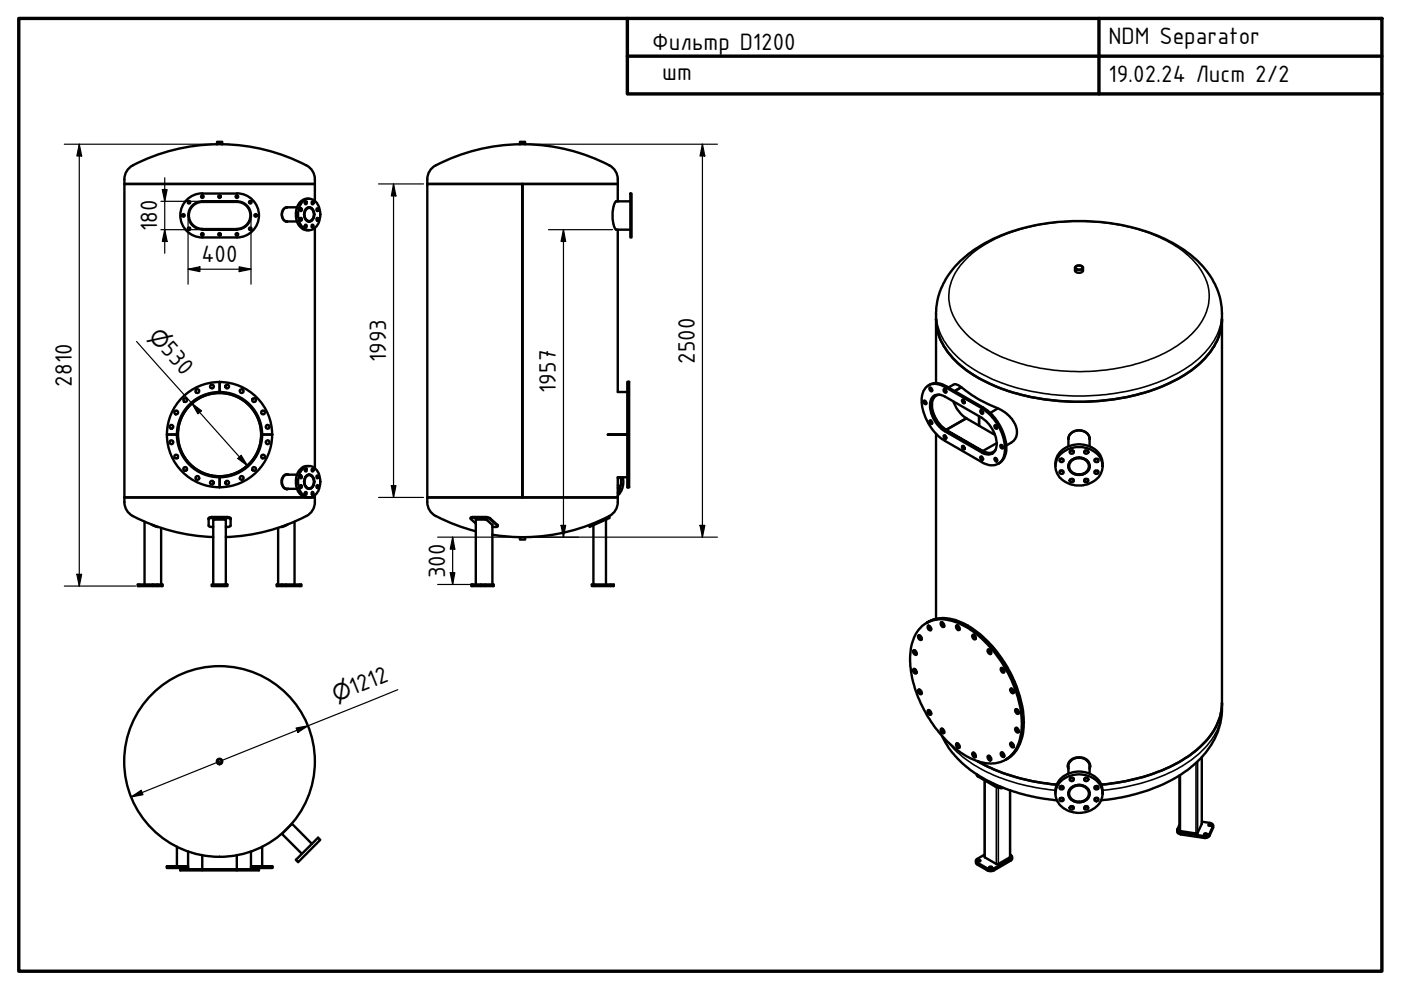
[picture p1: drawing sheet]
<svg xmlns="http://www.w3.org/2000/svg" width="297mm" height="210mm" viewBox="0 0 297 210" stroke-linecap="round" stroke-linejoin="round" font-family="sans-serif">
<defs><g id="words">
<g font-size="5.4">
<text x="138.3" y="10.6">Фильтр D1200</text>
<text x="235" y="9.4">NDM Separator</text>
<text x="140.4" y="16.9">шт</text>
<text x="235" y="17.4">19.02.24 Лист 2/2</text>
<text x="33.3" y="49" transform="rotate(-90 33.3 49)">180</text>
<text x="42.7" y="55.5">400</text>
<text x="34" y="74.3" transform="rotate(48 34 74.3)">530</text>
<text x="81.9" y="76.8" transform="rotate(-90 81.9 76.8)">1993</text>
<text x="147.3" y="77.1" transform="rotate(-90 147.3 77.1)">2500</text>
<text x="15.2" y="82" transform="rotate(-90 15.2 82)">2810</text>
<text x="117.9" y="83.3" transform="rotate(-90 117.9 83.3)">1957</text>
<text x="94.4" y="122.6" transform="rotate(-90 94.4 122.6)">300</text>
<text x="74.9" y="147.4" transform="rotate(-22 74.9 147.4)">1212</text>
</g>
<g font-size="4.6">
<text x="31.3" y="71.3" transform="rotate(48 31.3 71.3)">⌀</text>
<text x="71.2" y="148.9" transform="rotate(-22 71.2 148.9)">⌀</text>
</g>
</g></defs>
<!-- layer: Visible (ISO) -->
<g fill="none" stroke="#000" stroke-width=".51">
<path d="M46 30.6a39 39 0 0 0-18.3 4.8 3.7 3.7 0 0 0-1.3 3.6h40.4h-40.4v66.5M46 30.6v-.5h1.1v.5M46 30.6h1.1M47.1 30.6a40 40 0 0 1 17.8 4.5M65 35.1a3.3 3.3 0 0 1 1.8 2.9v4.6M92.4 35.1a3.6 3.6 0 0 0-1.8 3.9h40.4M110.2 30.6v-.5h1.1v.5M110.2 30.6h1.1M110.3 30.6a40 40 0 0 0-17.9 4.5M110.7 39v66.5v-66.5h-20.1v66.5M110.8 39v66.5M111.4 30.6a40 40 0 0 1 17.8 4.5"/>
<path d="M129.2 35.1a3.3 3.3 0 0 1 1.8 2.9v4.7M42.9 48.6l7.3 .1zM42.9 42.7h7.3v.1h-7.3zM42.9 42.7v.1a2.86 2.86 0 0 0-2.9 2.9 2.86 2.86 0 0 0 2.9 2.8v.2h7.3v-.1M42.9 42.7h7.3v.1M42.9 41h7.3M42.9 42.7a2.98 2.98 0 0 0-3 3 2.98 2.98 0 0 0 3 3M42.9 41a4.7 4.7 0 0 0-4.7 4.7 4.7 4.7 0 0 0 4.7 4.6h7.3M50.2 42.8a2.86 2.86 0 0 1 2.9 2.9 2.86 2.86 0 0 1-2.9 2.8M50.2 42.7a2.98 2.98 0 0 1 3 3 2.98 2.98 0 0 1-3 3M50.2 41a4.7 4.7 0 0 1 4.7 4.7 4.7 4.7 0 0 1-4.7 4.6M60.8 44a1.62 1.62 0 0 0-1 1.4 1.62 1.62 0 0 0 .9 1.6h.1"/>
<path d="M60.8 44l-.6 .3-.5 1 .2 1.1 .5 .5 .4 .1M60.8 44h2.2M60.8 47h2.2M64.2 42.8a1.98 1.98 0 0 1 3.4 .9 3.9 3.9 0 0 1-1.5 5 2.5 2.5 0 0 1-2.9-2.6 4.2 4.2 0 0 1 1-3.3zM65 44.3a.99 .99 0 0 1 1.1 0 .99 .99 0 0 1 .4 1.1 1.09 1.09 0 0 1-.2 1.1 1.09 1.09 0 0 1-1.2 .2 1.67 1.67 0 0 1-.1-2.4zM65.1 44.1a1.07 1.07 0 0 1 1.1 .1 1.07 1.07 0 0 1 .4 1.2 1.18 1.18 0 0 1-1.4 1.5 1.83 1.83 0 0 1-.1-2.8zM65.1 44.1a1.2 1.2 0 0 1 1.3 .3 1.2 1.2 0 0 1 .2 1.3 1.01 1.01 0 0 1-.5 1.1 1.01 1.01 0 0 1-1.1-.1 1.79 1.79 0 0 1 .1-2.6zM65.4 44h.1M65.4 47h.1M65.5 42.1a1.71 1.71 0 0 0-1.4 .4 4 4 0 0 0 .2 6.2l1.2 .1M66.1 42.8a.25 .25 0 0 1 .3 0 .25 .25 0 0 1 0 .4 .25 .25 0 0 1-.3 0zM66.1 47.7a.26 .26 0 0 1 .4 .2 .26 .26 0 0 1-.4 .2z"/>
<path d="M66.8 48.4v50.9M67.1 44.3a.24 .24 0 0 1 .3 0 .24 .24 0 0 1 0 .3 .24 .24 0 0 1-.3 0zM131 48.7v34.4h2M131 42.6l.1 .1M133.6 41h.3v9.3h-.3zM133.6 42.7h-3l-.5 .9-.2 1.4 .1 2.5 .6 1.2h3M227.9 56.7v.7a1 1 0 0 0 1.7 0v-.7M228 56.5a1.02 1.02 0 0 1 1.6 .3 .96 .96 0 0 1-1.7-.1zM228.1 56.5a.92 .92 0 0 1 1.4 .3 .87 .87 0 0 1-1.5-.1zM198.5 67.7a13.7 13.7 0 0 0 5.9 10.4 38.4 38.4 0 0 0 20.9 7 44.3 44.3 0 0 0 25.8-5.6 16.9 16.9 0 0 0 7.5-8.7l.4-1.8 .1-1.3M35.4 92.1h2.3M37.5 92.2h.2"/>
<path d="M46.6 81v2.3M55.4 92.1h2.3M64.1 99.6a1.96 1.96 0 0 1 3.4 .6 4.2 4.2 0 0 1-1.1 5.1 2.16 2.16 0 0 1-3-1.7 4.4 4.4 0 0 1 .7-4zM64.7 99.4a.24 .24 0 0 1 .4 .1 .24 .24 0 0 1-.2 .4 .24 .24 0 0 1-.3-.2zM65.5 98.8h-.4a2.88 2.88 0 0 0-2.4 3.3 3 3 0 0 0 2.4 3.4M128.9 92.1h4.3v-11.1h-.2v11.1M128.9 92.1l4.1 .1h-4.1M133 92.1h.2v11.2h-.2zM133.2 81h.2v22.3h-.2zM195.9 85a.39 .39 0 0 1 .5 .2 .39 .39 0 0 1-.2 .5l-.4-.4zM196.1 85l.3 .5M196.3 82.1a3.2 3.2 0 0 1 4.1 0l7.8 4.4a10.4 10.4 0 0 1 4.7 9.9 2.79 2.79 0 0 1-4.2 1.9l-8.3-4.8a10.6 10.6 0 0 1-4.9-9.6l.3-1z"/>
<path d="M196.8 81.7a3.3 3.3 0 0 1 3.8 .2l7.8 4.5a10.6 10.6 0 0 1 4.9 9.7l-.4 .9a2.62 2.62 0 0 1-1.3 1.3M197.1 82.3a.36 .36 0 0 1 .5 .2 .36 .36 0 0 1-.2 .4zM197.1 89.2a.41 .41 0 0 1 .5 .2 .41 .41 0 0 1-.2 .5l-.3-.4zM197.4 82.2l.3 .6M197.4 89.2l.3 .5M197.8 84.1l1-.4 1.1 .2 8.3 4.7a6.8 6.8 0 0 1 3 6.4 1.88 1.88 0 0 1-3 .9l-7.8-4.4a6.4 6.4 0 0 1-3-6.8zM198.2 83.8a3.5 3.5 0 0 0-.3 4.1 7.1 7.1 0 0 0 2.7 3.4l7.8 4.5M198.5 81.2v-14.7a15.6 15.6 0 0 1 6.4-12.3 36.3 36.3 0 0 1 21.1-7.2 41.9 41.9 0 0 1 23.7 5.1 18.5 18.5 0 0 1 8.8 10.4l.3 1.1 .3 2.6v84.1a16.7 16.7 0 0 1-8.2 13.5 37.7 37.7 0 0 1-17.4 5.9M198.5 92v39.2M199.2 83.7a2.06 2.06 0 0 0-1.6 2.7 7 7 0 0 0 3 4.7M200.1 92.4a.38 .38 0 0 1 .5 .2 .38 .38 0 0 1-.2 .5l-.3-.3zM200.1 82.5a.39 .39 0 0 1 .5 .2 .39 .39 0 0 1-.2 .5l-.3-.3z"/>
<path d="M200.3 92.3l.4 .6M200.3 82.5l.4 .6M200.4 82.6h-.1M200.6 91.2l7.8 4.4v.2l-7.8-4.5zM200.6 91.2l4.3-2.5 6 3.5M201.1 82.1l1-.5a1.59 1.59 0 0 1 1.7 .5 37.8 37.8 0 0 0 8.8 5l1.5 1.3a3.9 3.9 0 0 1 1 4.8l-.5 .5-1.2 .8M202.1 85.1a7.3 7.3 0 0 0 2.8 3.6l-4.3 2.4 .1 .2M203.8 82.1l-1.4 .8M204.2 94.5l.3 .6a.3 .3 0 0 0-.1-.5 .3 .3 0 0 0-.4 .3l.3 .4 .3-.2M204.2 84.8l.3 .5a.3 .3 0 0 0-.1-.5 .3 .3 0 0 0-.4 .2l.3 .5 .3-.2M207.6 88.3v1.9M207.6 88.3v2"/>
<path d="M207.9 96.8a.42 .42 0 0 1 .5 .3 .42 .42 0 0 1-.2 .5l-.3-.4zM207.9 87a.4 .4 0 0 1 .5 .3 .4 .4 0 0 1-.2 .4l-.3-.4zM208.1 96.8l.3 .5M208.1 87l.3 .6M208.4 95.8l1.2 .4 .9-.1M210.9 90.2a.4 .4 0 0 1 .4 .2 .4 .4 0 0 1-.1 .5l-.2-.1zM210.9 97.2a.37 .37 0 0 1 .5 .2 .37 .37 0 0 1-.2 .4l-.4-.5zM211.1 90.2l.4 .5M211.1 97.1l.4 .6M211.1 95.3a1.85 1.85 0 0 1-2.7 .3M211.3 94l-2.9 1.6v.2M211.6 86.6l-1.7 1"/>
<path d="M212.1 94.4a.41 .41 0 0 1 .5 .2 .41 .41 0 0 1-.1 .5l-.4-.4zM212.3 94.4l.4 .5M212.7 94.8l-.1 .1M223.8 98.9a4.5 4.5 0 0 1 4.7-4.7 4.7 4.7 0 0 1 5.3 4.1v.6M224.8 99.8h.5M224.8 97.3h.5M224.9 96.2a5.6 5.6 0 0 1 8.5 1.1 3.9 3.9 0 0 1-2.8 5.4 5.4 5.4 0 0 1-6.6-2.6 3.5 3.5 0 0 1 .9-3.9zM226.5 92.9v.1M226.5 98.7v.2M226.9 97.8a2.41 2.41 0 0 1 4.1 .9 2.19 2.19 0 0 1-3.3 1.8 1.66 1.66 0 0 1-.8-2.7zM226.9 97.8a2.35 2.35 0 0 1 2.4-.7 2.35 2.35 0 0 1 1.7 1.8 2.3 2.3 0 0 1-2.2 1.8 2.3 2.3 0 0 1-2.3-1.8l.2-.7zM226.9 95.6h.6"/>
<path d="M227.1 97.8a2.22 2.22 0 0 1 3.8 1.1 2.18 2.18 0 0 1-2.1 1.7 2.18 2.18 0 0 1-2.1-1.7v-.5zM230 95.6h.6M231 93.1a2.31 2.31 0 0 0-3.8-1.3 1.49 1.49 0 0 0-.7 1.3v1.5M231 93a2.35 2.35 0 0 0-3.8-1.2 1.56 1.56 0 0 0-.7 1.3M231 92.9v1.7M231 98.7v.2M232.1 99.9a.43 .43 0 0 1 .7-.1 .43 .43 0 0 1-.2 .7 .43 .43 0 0 1-.6-.4zM232.2 99.8h.5M232.2 97.3h.5M26.4 105.5a3.9 3.9 0 0 0 3 4.5 40 40 0 0 0 15.8 3.9M26.4 105.5h40.4M30.6 110.6v13.3"/>
<path d="M32.1 111.2l1.4 .5M34.2 111.9v12M44.2 110.1l.4-.3h3.9l.4 .3M45.2 111.7h-.5l-.5-.2v-1.7l.2-.1 3.9-.1 .6 .2v1.7l-.3 .2h-.7M46.6 101v2.3M59 111.9v12M60.7 100.6h.3M61 111.2l-1.4 .5M61 103.6l-.3 .1M61.2 100.6h-.1a1.49 1.49 0 0 0-1.3 2.2 1.04 1.04 0 0 0 1.4 .8M62.4 110.6v13.3M63 100.6h-2.2a1.6 1.6 0 0 0-1 1.5 1.6 1.6 0 0 0 1 1.5h2.2"/>
<path d="M64.7 104.3a.26 .26 0 0 1 .3 .3 .26 .26 0 0 1-.4 .2zM64.7 101.1a.96 .96 0 0 1 1.1-.4 .96 .96 0 0 1 .7 .9 1.51 1.51 0 0 1-1.1 2 1.75 1.75 0 0 1-.7-2.5zM64.8 101a1 1 0 0 1 1.2-.3 1 1 0 0 1 .6 1 1.33 1.33 0 0 1-1.4 1.9 1.87 1.87 0 0 1-.4-2.6zM64.9 109.4a40 40 0 0 1-17 4.5M65 101a.91 .91 0 0 1 1-.1 .91 .91 0 0 1 .5 .9 1.18 1.18 0 0 1-.1 1.2 1.18 1.18 0 0 1-1.2 .4 1.64 1.64 0 0 1-.2-2.4zM65.4 100.6h.1M65.4 103.6h.1M66.1 104.4a.25 .25 0 0 1 .4 0 .25 .25 0 0 1-.1 .4 .25 .25 0 0 1-.3-.1zM66.8 105a4.1 4.1 0 0 1-1.3 4.1l-.5 .3M67.1 100.9a.24 .24 0 0 1 .3 0 .24 .24 0 0 1 0 .4 .24 .24 0 0 1-.3-.1zM90.6 105.5a3.7 3.7 0 0 0 2.6 4.3 40 40 0 0 0 7.7 2.8M90.6 105.5h40.4"/>
<path d="M99.8 110v-.3l.3-.1 3.4 .1 2 1.6v.3M100.9 111l-1.1-1v-.1l3.5-.1 .5 .2 1.7 1.6-.2 .1h-.9M104.4 113.4l2.9 .3 2.9 .2M110.2 113.9v.5h1.1v-.5M110.2 113.9h1.1M124.9 111.5l4.3-1.9v.2l-4.2 1.9zM125.8 111.4v12.5M128.5 110.2v13.7M131 102.9a.28 .28 0 0 1 .3 .3 .28 .28 0 0 1-.3 .2M131.3 101.2l-.3 .2M131.6 101.2a4.2 4.2 0 0 1-.6 3.3M132 101.2a3.9 3.9 0 0 1-1 3.8"/>
<path d="M133 101.2h-2v5.3a3.3 3.3 0 0 1-1.8 2.9 40 40 0 0 1-17.8 4.5M133 103.3h.2M226.9 101.6h.6M230 101.6h.6M29.2 123.9h5.3v.4h-5.3zM44.9 123.9h3.3v.4h-3.3zM45.2 123.9v-13.6l.1-.1h2.6v13.7M58.7 123.9h5.2v.4h-5.2zM99.9 123.9h4.7v.4h-4.7zM100.9 123.9v-13.7h2.1l1.4 1.1v12.6M125.5 123.9h4.6v.4h-4.6zM193.7 137.9a.57 .57 0 0 1 .6 .3 .57 .57 0 0 1-.2 .7l-.5-.7z"/>
<path d="M193.8 137.9l.1 .5 .5 .3M194 137.9l.4 .7M194.7 134.8a.52 .52 0 0 1 .6 .2 .52 .52 0 0 1-.1 .7l-.4-.3zM194.9 134.7l.1 .6 .4 .3M195.1 134.8l.3 .6M195.4 132.8a6.7 6.7 0 0 1 7.2-.9 21.9 21.9 0 0 1 10.8 10.3 22.7 22.7 0 0 1 3.1 13.1 6.9 6.9 0 0 1-4.7 6.3 10.2 10.2 0 0 1-8.4-2.3 26.4 26.4 0 0 1-10.4-19.6 9.5 9.5 0 0 1 2.4-6.9zM196.4 132.1a7.3 7.3 0 0 1 7.6 0l1.2 .6M196.8 132.7a.58 .58 0 0 1 .5 .3 .58 .58 0 0 1-.1 .7l-.4-.3-.1-.3zM196.9 132.6l.2 .7 .3 .2M197.1 132.7l.3 .7M199.5 132a.55 .55 0 0 1 .6 .3 .55 .55 0 0 1-.1 .6l-.4-.2zM199.7 131.9l.1 .6 .4 .3"/>
<path d="M199.9 132l.3 .6M202.7 132.7a.54 .54 0 0 1 .7 .2 .54 .54 0 0 1-.2 .7l-.4-.3zM202.9 132.6l.1 .6 .5 .3M203.1 132.6l.4 .7M205 132.8a8.8 8.8 0 0 0-8.1-1l-.3 .2a8.3 8.3 0 0 1 8.1 .6 26.5 26.5 0 0 1 11.8 17.1 12.9 12.9 0 0 1-1.2 9.4l-.8 1.1-1.1 .8a8.5 8.5 0 0 0 3.5-7.7M205 132.8a26.2 26.2 0 0 1 11.9 20.5M205.2 132.7a26 26 0 0 1 11.9 20.5M205.2 132.7l-.2 .1M206.2 134.6a.52 .52 0 0 1 .6 .3 .52 .52 0 0 1-.2 .7l-.4-.5zM206.4 134.6l.1 .5 .4 .3M206.5 134.6l.4 .7M209.5 137.7a.57 .57 0 0 1 .5 .3 .57 .57 0 0 1-.1 .7l-.5-.5z"/>
<path d="M209.6 137.7l.1 .6 .4 .3M209.8 137.8l.3 .6M193.7 141.8a.64 .64 0 0 1 .5 1 .62 .62 0 0 1-.5-1zM193.8 141.8l.1 .6 .5 .3M194 141.9l.4 .6M194.8 146.2a.59 .59 0 0 1 .5 .4 .59 .59 0 0 1-.1 .6l-.4-.2-.2-.4zM194.9 146.2l.1 .6 .4 .3M195.1 146.3l.3 .6M196.8 150.6a.57 .57 0 0 1 .6 .3 .57 .57 0 0 1-.2 .7l-.5-.5v-.4zM196.9 150.6l.2 .6 .3 .2M197.1 150.6l.3 .7M199.5 154.5a.54 .54 0 0 1 .6 .3 .54 .54 0 0 1-.2 .7l-.4-.5z"/>
<path d="M199.7 154.5l.1 .6 .4 .3M199.7 156a21.8 21.8 0 0 0 11.7 10.5 41 41 0 0 0 12.7 3.2M199.9 154.6l.3 .6M202.8 157.6a.57 .57 0 0 1 .6 .3 .57 .57 0 0 1-.2 .7l-.4-.3-.1-.3zM202.9 157.6l.1 .6 .5 .3M203.1 157.7l.4 .6M206.2 159.7a.56 .56 0 0 1 .6 .2 .56 .56 0 0 1-.1 .7l-.4-.3zM206.4 159.6l.1 .6 .4 .3M206.5 159.7l.4 .6M212.2 141.7a.58 .58 0 0 1 .6 .3 .58 .58 0 0 1-.1 .6l-.4-.2-.1-.4zM212.3 159.5a.54 .54 0 0 1 .6 .4 .54 .54 0 0 1-.2 .6l-.5-.4v-.4zM212.4 141.6l.1 .6 .4 .3"/>
<path d="M212.4 159.5l.2 .7 .3 .2M212.6 141.7l.3 .6M212.6 159.6l.3 .6M214.2 157.6a.59 .59 0 0 1 .6 .1 .59 .59 0 0 1 .1 .7 .6 .6 0 0 1-.6-.2 .6 .6 0 0 1-.1-.6zM214.3 146a.58 .58 0 0 1 .6 .3 .58 .58 0 0 1-.1 .7l-.3-.1-.3-.5zM214.4 146l.1 .5 .4 .4M214.4 157.5l.1 .5 .4 .3M214.6 146.1l.4 .6M214.6 157.5l.4 .7M215.3 154.4a.56 .56 0 0 1 .6 .3 .56 .56 0 0 1-.1 .6l-.5-.3zM215.3 150.4a.57 .57 0 0 1 .6 .3 .57 .57 0 0 1-.1 .7l-.5-.6zM215.5 150.3v.5l.5 .4"/>
<path d="M215.5 154.3v.5l.5 .4M215.6 150.4l.4 .7M215.6 154.4l.4 .6M217.1 153.2a8.7 8.7 0 0 1-3.2 7.5l-.7 .4M217.1 153.2l-.2 .1M259.1 149.1a13.2 13.2 0 0 1-5.4 10 37.3 37.3 0 0 1-20.2 7.2M37.5 179.5v4.2M55.6 179.5v4.2M66.1 178.9l-4.2-4.3-2.1 2.2 4.2 4.2M207.1 164.2v.3l.2 .1 3.6 2.1 .7 .3 1.2 .1M207.2 161.4a41.7 41.7 0 0 0 16.8 4.9M208.7 165.5v16.3l2.6 1.4h.4l2.5-1.5v-14.1"/>
<path d="M209.4 160.3a.52 .52 0 0 1 .6 .3 .52 .52 0 0 1-.1 .6l-.4-.4zM209.6 160.2l.1 .6 .4 .3M209.8 165.7l1.2 .8 1.2 .3M209.8 160.3l.3 .6M223.8 168.2a4.6 4.6 0 0 1 5-4.6 4.6 4.6 0 0 1 5 4.6M224.7 169.3a.43 .43 0 0 1 .7-.1 .43 .43 0 0 1-.1 .7 .43 .43 0 0 1-.6-.2l-.1-.2zM224.8 169.2h.5M224.8 166.7h.5M225.1 165.5a5.6 5.6 0 0 1 8.3 1.3 3.8 3.8 0 0 1-2.5 5.2 5.3 5.3 0 0 1-7-2.7 3.6 3.6 0 0 1 1.2-3.8zM226.4 162.4l.1 .5M226.5 164.1v-1.6a2.31 2.31 0 0 1 3.8-1.4l.1 .2a1.38 1.38 0 0 1 .6 1.2v1.6M226.5 163a1.99 1.99 0 0 1 2.3-2.5 2.01 2.01 0 0 1 2.2 2.5"/>
<path d="M226.5 168.1v.1M226.9 171h.6M226.9 164.9h.6M227 167.1a2.41 2.41 0 0 1 4 1 2.28 2.28 0 0 1-3.7 1.6 1.64 1.64 0 0 1-.3-2.6zM227.1 167.1a2.4 2.4 0 0 1 3.9 1 2.31 2.31 0 0 1-1.6 1.9 2.31 2.31 0 0 1-2.4-.6 1.59 1.59 0 0 1 .1-2.3zM227.2 167.1a2.13 2.13 0 0 1 2.3-.5 2.13 2.13 0 0 1 1.3 1.9 2.12 2.12 0 0 1-2.2 1.5 2.12 2.12 0 0 1-1.9-1.9l.2-.6zM230 171h.6M230 164.9h.6M231 168.1v.1M231.1 162.4l-.1 .5M232.2 169.2h.5M232.2 166.7h.5"/>
<path d="M254.8 160.5v14.2l-.9 1.9-.2 .1-3.6-.6v-11.7M254.8 174.2l1.8 .3 .6 .4v.2l-.8 1.8-.5 .3-.7 .1-5.2-.9-.3-.2-.1-.3 .5-1M255.3 176.8l.2-.1 .4 .1a.3 .3 0 0 1-.3 .3 .3 .3 0 0 1-.3-.3zM256.2 174.8l.2-.1a.27 .27 0 0 1 .4 .1 .27 .27 0 0 1-.1 .4 .27 .27 0 0 1-.4-.1l-.1-.1zM257.2 175v.6l-.8 1.7-.8 .4-5.2-.8-.7-.3-.1-.6M35.4 183.7v.3h4.5M38.2 184.3h16.7v.2h-16.7zM39.9 183.7h-4.5v.1h4.5M39.9 180.5v3.8M42.9 181.3v3M50.2 181.3v3M53.2 183.7h4.5v.1h-4.5h4.5"/>
<path d="M53.2 180.5v3.8M57.7 183.7v.3h-4.5M62.7 182.3l4.7-4.7 .5 .5-4.7 4.7zM207.3 182.3h.1a.26 .26 0 0 1 .4 0 .26 .26 0 0 1 0 .3 .26 .26 0 0 1-.3 .1l-.3-.2zM208.7 181.2l-1.7 1.1-.1 .3 2.9 1.7 .9-.1 3.7-2.2a.45 .45 0 0 0 .1-.5 .45 .45 0 0 0-.3-.3M209.8 183.8l.1-.1a.27 .27 0 0 1 .4 .1 .27 .27 0 0 1-.1 .4 .27 .27 0 0 1-.4-.1zM214.6 181.7v.4l-.2 .3-3.7 2.1-.6 .2-.7-.1-2.2-1.3-.3-.2v-.6"/>
<circle cx="38.9" cy="45.7" r=".28"/>
<circle cx="40.1" cy="42.9" r=".28"/>
<circle cx="40.1" cy="48.5" r=".28"/>
<circle cx="42.9" cy="41.7" r=".28"/>
<circle cx="42.9" cy="49.7" r=".28"/>
<circle cx="46.5" cy="41.7" r=".28"/>
<circle cx="46.5" cy="49.7" r=".28"/>
<circle cx="50.2" cy="41.7" r=".28"/>
<circle cx="50.2" cy="49.7" r=".28"/>
<circle cx="53.1" cy="42.9" r=".28"/>
<circle cx="53.1" cy="48.5" r=".28"/>
<circle cx="54.2" cy="45.7" r=".28"/>
<circle cx="63.8" cy="46.5" r=".26"/>
<circle cx="63.8" cy="44.4" r=".25"/>
<circle cx="64.9" cy="47.9" r=".26"/>
<circle cx="64.9" cy="43" r=".25"/>
<circle cx="67.3" cy="46.5" r=".27"/>
<circle cx="36.3" cy="93.8" r=".4"/>
<circle cx="36.3" cy="90.5" r=".4"/>
<circle cx="37.4" cy="96.8" r=".4"/>
<circle cx="37.4" cy="87.5" r=".4"/>
<circle cx="39.3" cy="99.4" r=".4"/>
<circle cx="39.3" cy="84.8" r=".4"/>
<circle cx="41.8" cy="82.9" r=".4"/>
<circle cx="44.9" cy="82" r=".4"/>
<circle cx="46.5" cy="92.2" r="11.2"/>
<circle cx="46.5" cy="92.2" r="8.8"/>
<circle cx="46.5" cy="92.2" r="9"/>
<circle cx="48.2" cy="82" r=".4"/>
<circle cx="51.2" cy="82.9" r=".4"/>
<circle cx="53.9" cy="84.8" r=".4"/>
<circle cx="53.9" cy="99.4" r=".4"/>
<circle cx="55.8" cy="87.5" r=".4"/>
<circle cx="55.8" cy="96.8" r=".4"/>
<circle cx="56.7" cy="90.5" r=".4"/>
<circle cx="56.7" cy="93.8" r=".4"/>
<circle cx="66.2" cy="99.7" r=".26"/>
<circle cx="225.1" cy="97.7" r=".41"/>
<circle cx="227.2" cy="95.8" r=".4"/>
<circle cx="230.3" cy="95.8" r=".41"/>
<circle cx="232.4" cy="97.7" r=".42"/>
<circle cx="41.8" cy="101.3" r=".4"/>
<circle cx="44.9" cy="102.4" r=".4"/>
<circle cx="48.2" cy="102.4" r=".4"/>
<circle cx="51.2" cy="101.3" r=".4"/>
<circle cx="63.8" cy="103.2" r=".26"/>
<circle cx="63.8" cy="101.1" r=".27"/>
<circle cx="67.3" cy="103.2" r=".27"/>
<circle cx="225.1" cy="100.1" r=".42"/>
<circle cx="227.2" cy="101.9" r=".41"/>
<circle cx="230.3" cy="101.9" r=".4"/>
<circle cx="46.5" cy="161.5" r="20.2"/>
<circle cx="46.5" cy="161.5" r=".49"/>
<circle cx="46.5" cy="161.5" r=".57"/>
<circle cx="225.1" cy="167" r=".41"/>
<circle cx="227.2" cy="171.3" r=".41"/>
<circle cx="227.2" cy="165.2" r=".4"/>
<circle cx="230.3" cy="171.3" r=".41"/>
<circle cx="230.3" cy="165.3" r=".41"/>
<circle cx="232.4" cy="167" r=".42"/>
<circle cx="232.5" cy="169.5" r=".42"/>
</g>
<!-- layer: Visible Narrow (ISO) -->
<g fill="none" stroke="#000" stroke-width=".34">
<path d="M205 54.8a30.3 30.3 0 0 1 16.6-7.3 42.6 42.6 0 0 1 26.1 3.8 15.5 15.5 0 0 1 8.5 9.7 10.9 10.9 0 0 1-4 10.3 31 31 0 0 1-17 7 43.2 43.2 0 0 1-24.9-3.6 16.5 16.5 0 0 1-8.8-9.2 10.6 10.6 0 0 1 3.5-10.7zM198.5 66.5a13.6 13.6 0 0 0 5.9 10.4 38.4 38.4 0 0 0 20.9 6.9 45.6 45.6 0 0 0 24.8-4.9 17.2 17.2 0 0 0 8.5-9.3l.4-1.8 .1-1.3M200.6 91.3l-.2 .2M200.6 81.9l-.2 .2M208.4 95.8l-.2 .1M208.4 86.4l-.2 .1M201.1 157.5a26.6 26.6 0 0 0 13.3 8.2l4.9 1.2 4.5 .7M259.1 150.3a13.6 13.6 0 0 1-6 10.4 37.8 37.8 0 0 1-19.3 6.9M207.5 164.4l-.1 .3M208.8 165.5v16.3M211 166.5l-.1 .2M211.2 166.8v16.4"/>
<path d="M211.7 167v16.2M212.4 166.9l-.1 .2M214.1 167.5v14.3M250.3 164.3v11.9M250.4 176.5v.4M253.6 161.8v14.9M253.9 161.4v15.2M254.8 160.5v14.2M255.2 177.3v.3M256.4 176.8v.5M257.2 175.1v.5M207.2 182.9v.4"/>
<path d="M209.3 184.1v.4M210.7 184.1v.4M214.3 182.1v.4"/>
</g>
<!-- layer: Visible (ISO) -->
<g fill="#000">
<circle cx="60.7" cy="44" r=".25"/>
<circle cx="60.7" cy="47" r=".25"/>
</g>
<!-- layer: Border (ISO) -->
<path d="M4 3.9h289v202h-289zM133 3.9v16h160M133 11.9h160M233 3.9v16" fill="none" stroke="#000" stroke-width=".72"/>
<!-- layer: Dimension (ISO) -->
<g fill="none" stroke="#000" stroke-width=".25">
<path d="M13.6 30.6h31.6M16.8 30.6l.5 2.5h-1zM16.8 30.6v93.7M34.9 37.7v16M80.3 39h9.5M83.4 39l.5 2.5h-.9zM83.4 39v66.5M112.1 30.6h40M148.9 30.6l.5 2.5h-1zM148.9 30.6v83.3M34.1 48.7h8M34.1 42.7h8"/>
<path d="M34.4 40.2h1l-.5 2.5zM34.9 48.7l.5 2.5h-1zM39.9 57.1l2.5-.5v1zM39.9 57.1h13.3M39.9 46.5v13.8M50.7 56.6l2.5 .5-2.5 .5zM53.2 46.5v13.8M116.3 48.7h13.6M119.5 48.7l.4 2.5h-.9zM119.5 48.7v65.2M29 72.4l23.5 26.3M40.7 85.5l2 1.6-.7 .6z"/>
<path d="M50.4 97.2l.7-.7 1.4 2.2zM80.3 105.5h9.5M83 103h.9l-.5 2.5zM92.8 113.9h16.6M96 113.9l.4 2.5h-.9zM96 113.9v10M111 113.9h41.1M119 111.4h.9l-.4 2.5zM148.4 111.4h1l-.5 2.5zM13.6 124.3h15.1M16.3 121.8h1l-.5 2.5zM92.8 123.9h9.3"/>
<path d="M95.5 121.4h.9l-.4 2.5zM62.8 154.4l2.5-.5-2.1 1.4zM84.3 146.2l-56.5 22.8M27.8 169l2.1-1.4 .4 .9z"/>
</g>
<g fill="#000">
<path d="M16.8 30.6l.5 2.5h-1zM148.9 30.6l.5 2.5h-1zM34.4 40.2h1l-.5 2.5zM34.9 48.7l.5 2.5h-1zM39.9 57.1l2.5-.5v1zM50.7 56.6l2.5 .5-2.5 .5zM83.4 39l.5 2.5h-.9zM119.5 48.7l.4 2.5h-.9zM40.7 85.5l2 1.6-.7 .6zM50.4 97.2l.7-.7 1.4 2.2zM83 103h.9l-.5 2.5zM96 113.9l.4 2.5h-.9z"/>
<path d="M119 111.4h.9l-.4 2.5zM148.4 111.4h1l-.5 2.5zM16.3 121.8h1l-.5 2.5zM95.5 121.4h.9l-.4 2.5zM62.8 154.4l2.5-.5-2.1 1.4zM27.8 169l2.1-1.4 .4 .9z"/>
</g>
<use href="#words"/>
</svg>
